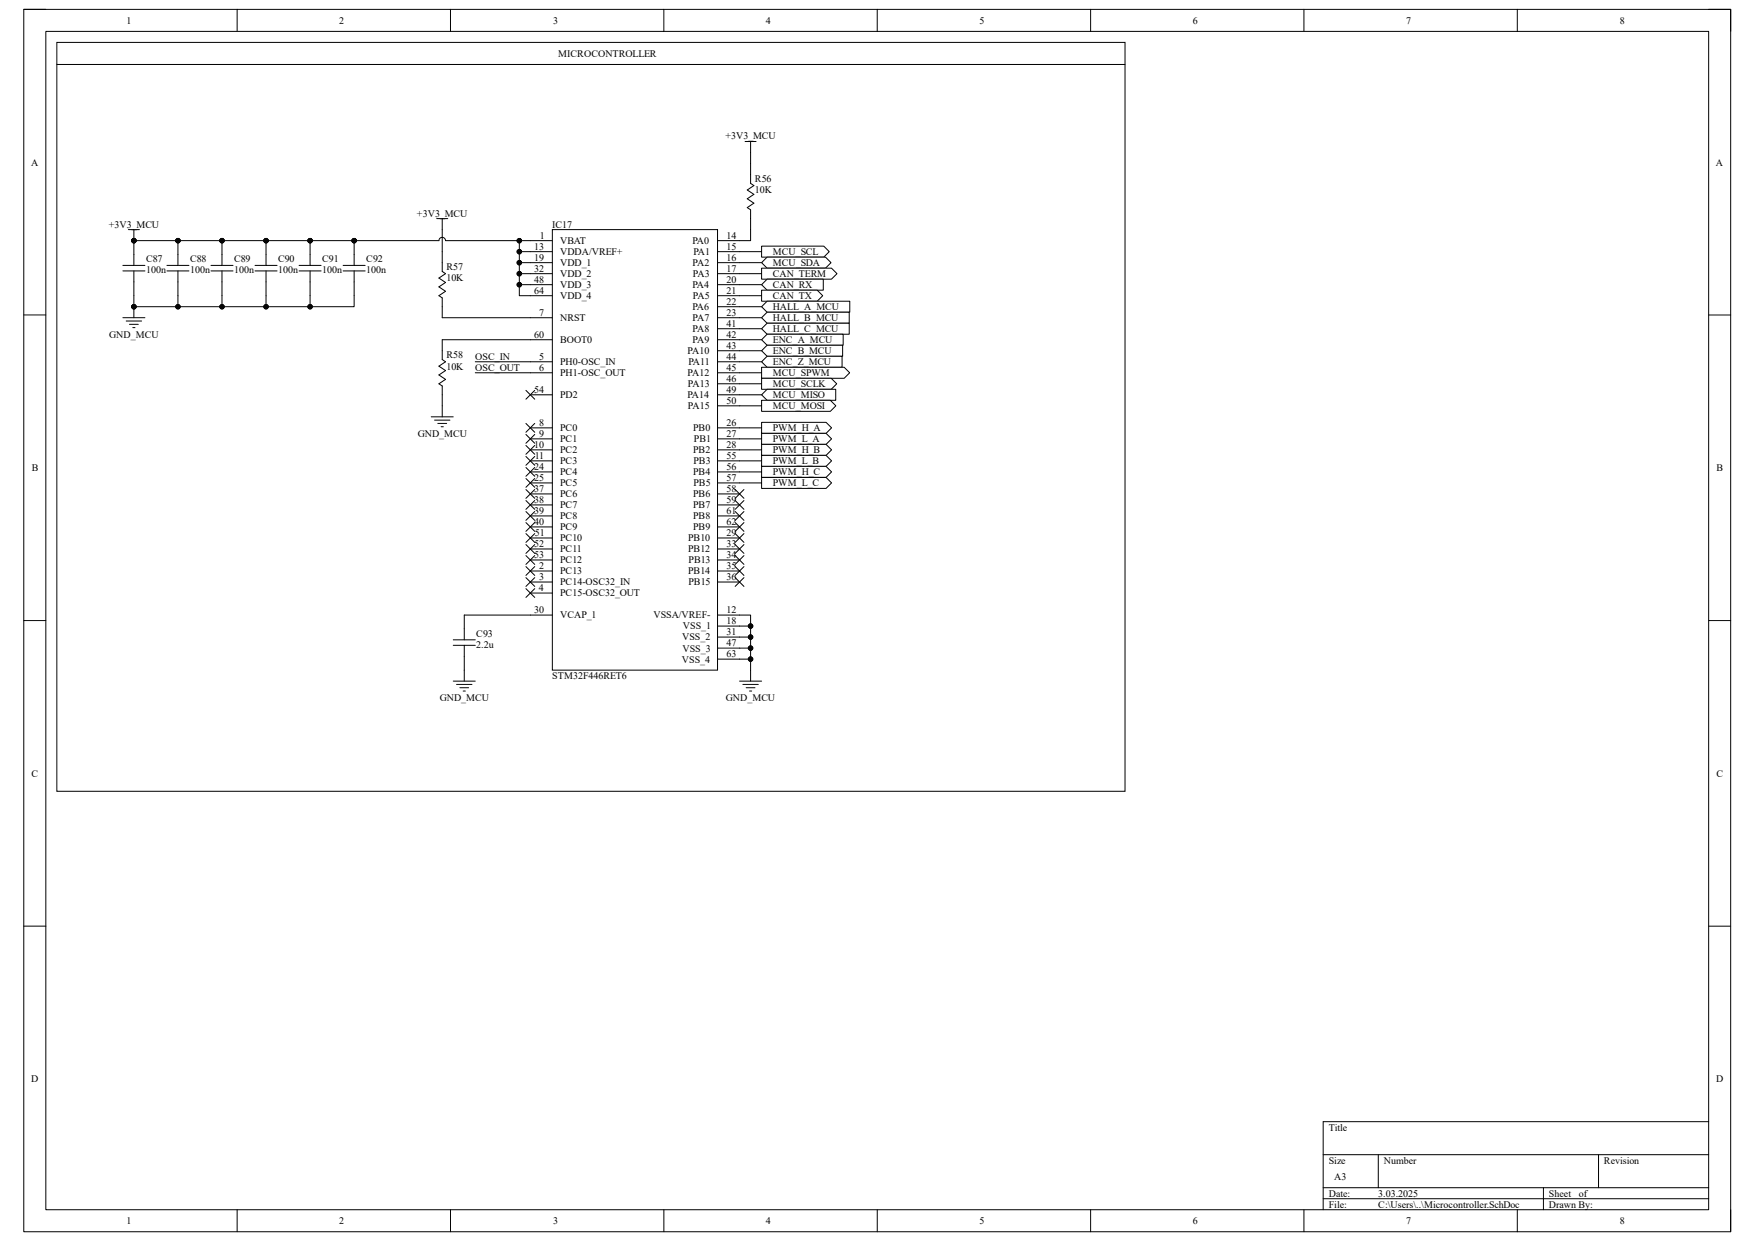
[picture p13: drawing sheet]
<svg xmlns="http://www.w3.org/2000/svg" width="297mm" height="210mm" viewBox="0 0 297 210" stroke-linecap="round" stroke-linejoin="round" font-family="sans-serif">
<defs><g id="words">
<g font-size="1.7">
<text x="21.4" y="4">1</text>
<text x="57.4" y="4">2</text>
<text x="93.6" y="4">3</text>
<text x="129.6" y="4">4</text>
<text x="165.8" y="4">5</text>
<text x="201.8" y="4">6</text>
<text x="238" y="4">7</text>
<text x="274.1" y="4">8</text>
<text x="94.5" y="9.6">MICROCONTROLLER</text>
<text x="122.8" y="23.6">+3V3_MCU</text>
<text x="5.3" y="28">A</text>
<text x="290.4" y="28">A</text>
<text x="127.8" y="30.9">R56</text>
<text x="127.8" y="32.7">10K</text>
<text x="18.4" y="38.5">+3V3_MCU</text>
<text x="70.6" y="36.7">+3V3_MCU</text>
<text x="91.4" y="40.4">1</text>
<text x="93.5" y="38.5">IC17</text>
<text x="94.8" y="41.3">VBAT</text>
<text x="117.2" y="41.3">PA0</text>
<text x="122.9" y="40.4">14</text>
<text x="24.7" y="44.4">C87</text>
<text x="24.7" y="46.2">100n</text>
<text x="32.2" y="44.4">C88</text>
<text x="32.2" y="46.2">100n</text>
<text x="39.6" y="44.4">C89</text>
<text x="39.6" y="46.2">100n</text>
<text x="47.1" y="44.4">C90</text>
<text x="47.1" y="46.2">100n</text>
<text x="54.5" y="44.4">C91</text>
<text x="54.5" y="46.2">100n</text>
<text x="62" y="44.4">C92</text>
<text x="62" y="46.2">100n</text>
<text x="75.6" y="45.8">R57</text>
<text x="75.6" y="47.6">10K</text>
<text x="90.4" y="44.1">19</text>
<text x="90.4" y="46">32</text>
<text x="90.4" y="47.8">48</text>
<text x="90.4" y="42.2">13</text>
<text x="94.8" y="43.2">VDDA/VREF+</text>
<text x="94.8" y="45">VDD_1</text>
<text x="94.8" y="46.9">VDD_2</text>
<text x="117.2" y="45">PA2</text>
<text x="117.3" y="46.9">PA3</text>
<text x="117.3" y="43.2">PA1</text>
<text x="122.9" y="42.2">15</text>
<text x="122.9" y="44.1">16</text>
<text x="122.9" y="46">17</text>
<text x="122.9" y="47.8">20</text>
<text x="130.8" y="43.2">MCU_SCL</text>
<text x="130.8" y="45">MCU_SDA</text>
<text x="130.8" y="46.9">CAN_TERM</text>
<text x="90.4" y="49.7">64</text>
<text x="91.2" y="53.4">7</text>
<text x="94.8" y="48.8">VDD_3</text>
<text x="94.8" y="50.6">VDD_4</text>
<text x="117.2" y="48.8">PA4</text>
<text x="117.2" y="52.5">PA6</text>
<text x="117.3" y="50.6">PA5</text>
<text x="122.9" y="49.7">21</text>
<text x="122.9" y="51.6">22</text>
<text x="122.9" y="53.4">23</text>
<text x="130.8" y="48.8">CAN_RX</text>
<text x="130.8" y="50.6">CAN_TX</text>
<text x="130.8" y="52.5">HALL_A_MCU</text>
<text x="18.5" y="57.1">GND_MCU</text>
<text x="90.4" y="57.1">60</text>
<text x="94.8" y="54.4">NRST</text>
<text x="94.8" y="58.1">BOOT0</text>
<text x="116.4" y="59.9">PA10</text>
<text x="117.2" y="54.4">PA7</text>
<text x="117.2" y="58.1">PA9</text>
<text x="117.2" y="56.2">PA8</text>
<text x="122.9" y="59">43</text>
<text x="122.9" y="57.1">42</text>
<text x="122.9" y="55.3">41</text>
<text x="130.8" y="54.4">HALL_B_MCU</text>
<text x="130.8" y="56.2">HALL_C_MCU</text>
<text x="130.8" y="58.1">ENC_A_MCU</text>
<text x="130.8" y="59.9">ENC_B_MCU</text>
<text x="75.6" y="60.7">R58</text>
<text x="75.6" y="62.6">10K</text>
<text x="80.4" y="60.9">OSC_IN</text>
<text x="80.4" y="62.7">OSC_OUT</text>
<text x="91.2" y="62.7">6</text>
<text x="91.3" y="60.9">5</text>
<text x="94.8" y="61.8">PH0-OSC_IN</text>
<text x="94.8" y="63.7">PH1-OSC_OUT</text>
<text x="116.4" y="63.7">PA12</text>
<text x="116.4" y="65.5">PA13</text>
<text x="116.5" y="61.8">PA11</text>
<text x="122.9" y="64.6">46</text>
<text x="122.9" y="62.7">45</text>
<text x="122.9" y="60.9">44</text>
<text x="130.8" y="61.8">ENC_Z_MCU</text>
<text x="130.8" y="63.7">MCU_SPWM</text>
<text x="130.8" y="65.5">MCU_SCLK</text>
<text x="90.4" y="66.5">54</text>
<text x="94.8" y="67.4">PD2</text>
<text x="116.3" y="67.4">PA14</text>
<text x="116.4" y="69.3">PA15</text>
<text x="122.9" y="68.3">50</text>
<text x="122.9" y="66.5">49</text>
<text x="130.8" y="67.4">MCU_MISO</text>
<text x="130.8" y="69.3">MCU_MOSI</text>
<text x="70.7" y="73.9">GND_MCU</text>
<text x="90.4" y="75.8">10</text>
<text x="90.5" y="77.6">11</text>
<text x="91.2" y="72.1">8</text>
<text x="91.2" y="73.9">9</text>
<text x="94.8" y="73">PC0</text>
<text x="94.8" y="74.8">PC1</text>
<text x="94.8" y="76.7">PC2</text>
<text x="117.3" y="73">PB0</text>
<text x="117.3" y="76.7">PB2</text>
<text x="117.4" y="74.8">PB1</text>
<text x="122.9" y="72.1">26</text>
<text x="122.9" y="73.9">27</text>
<text x="122.9" y="75.8">28</text>
<text x="122.9" y="77.6">55</text>
<text x="130.8" y="73">PWM_H_A</text>
<text x="130.8" y="74.8">PWM_L_A</text>
<text x="130.8" y="76.7">PWM_H_B</text>
<text x="5.4" y="79.8">B</text>
<text x="90.4" y="79.5">24</text>
<text x="90.4" y="83.2">37</text>
<text x="90.4" y="81.4">25</text>
<text x="94.8" y="78.6">PC3</text>
<text x="94.8" y="80.4">PC4</text>
<text x="94.8" y="82.3">PC5</text>
<text x="117.3" y="80.4">PB4</text>
<text x="117.3" y="82.3">PB5</text>
<text x="117.3" y="78.6">PB3</text>
<text x="122.9" y="83.2">58</text>
<text x="122.9" y="81.4">57</text>
<text x="122.9" y="79.5">56</text>
<text x="130.8" y="78.6">PWM_L_B</text>
<text x="130.8" y="80.4">PWM_H_C</text>
<text x="130.8" y="82.3">PWM_L_C</text>
<text x="290.5" y="79.8">B</text>
<text x="90.4" y="88.8">40</text>
<text x="90.4" y="87">39</text>
<text x="90.4" y="85.1">38</text>
<text x="94.8" y="89.7">PC9</text>
<text x="94.8" y="87.9">PC8</text>
<text x="94.8" y="86">PC7</text>
<text x="94.8" y="84.2">PC6</text>
<text x="117.3" y="89.7">PB9</text>
<text x="117.3" y="87.9">PB8</text>
<text x="117.3" y="86">PB7</text>
<text x="117.3" y="84.2">PB6</text>
<text x="122.9" y="88.8">62</text>
<text x="122.9" y="87">61</text>
<text x="122.9" y="85.1">59</text>
<text x="90.4" y="92.5">52</text>
<text x="90.4" y="94.4">53</text>
<text x="90.5" y="90.7">51</text>
<text x="94.8" y="95.3">PC12</text>
<text x="94.8" y="93.5">PC11</text>
<text x="94.8" y="91.6">PC10</text>
<text x="116.5" y="91.6">PB10</text>
<text x="116.5" y="93.5">PB12</text>
<text x="116.5" y="95.3">PB13</text>
<text x="122.9" y="90.7">29</text>
<text x="122.9" y="94.4">34</text>
<text x="122.9" y="92.5">33</text>
<text x="91.2" y="100">4</text>
<text x="91.2" y="96.3">2</text>
<text x="91.3" y="98.1">3</text>
<text x="94.8" y="97.2">PC13</text>
<text x="94.8" y="99.1">PC14-OSC32_IN</text>
<text x="94.8" y="100.9">PC15-OSC32_OUT</text>
<text x="116.5" y="97.2">PB14</text>
<text x="116.5" y="99.1">PB15</text>
<text x="122.9" y="98.1">36</text>
<text x="122.9" y="96.3">35</text>
<text x="80.6" y="107.7">C93</text>
<text x="90.4" y="103.7">30</text>
<text x="94.8" y="104.6">VCAP_1</text>
<text x="110.6" y="104.6">VSSA/VREF-</text>
<text x="115.6" y="106.5">VSS_1</text>
<text x="122.9" y="103.7">12</text>
<text x="122.9" y="105.6">18</text>
<text x="122.9" y="107.4">31</text>
<text x="80.6" y="109.6">2.2u</text>
<text x="115.4" y="112.1">VSS_4</text>
<text x="115.4" y="108.4">VSS_2</text>
<text x="115.5" y="110.3">VSS_3</text>
<text x="122.9" y="109.3">47</text>
<text x="122.9" y="111.2">63</text>
<text x="74.4" y="118.7">GND_MCU</text>
<text x="93.5" y="114.9">STM32F446RET6</text>
<text x="122.9" y="118.7">GND_MCU</text>
<text x="5.3" y="131.4">C</text>
<text x="290.5" y="131.4">C</text>
<text x="5.3" y="183.2">D</text>
<text x="290.4" y="183.2">D</text>
<text x="224.9" y="191.3">Title</text>
<text x="224.9" y="196.9">Size</text>
<text x="234.2" y="196.9">Number</text>
<text x="271.4" y="196.9">Revision</text>
<text x="224.9" y="202.5">Date:</text>
<text x="225.8" y="199.7">A3</text>
<text x="233.3" y="202.5">3.03.2025</text>
<text x="262.1" y="202.5">Sheet</text>
<text x="267.2" y="202.5">of</text>
<text x="21.4" y="207.2">1</text>
<text x="57.4" y="207.2">2</text>
<text x="93.6" y="207.2">3</text>
<text x="129.6" y="207.2">4</text>
<text x="165.8" y="207.2">5</text>
<text x="201.8" y="207.2">6</text>
<text x="224.9" y="204.4">File:</text>
<text x="233.3" y="204.4">C:\Users\..\Microcontroller.SchDoc</text>
<text x="238" y="207.2">7</text>
<text x="262.1" y="204.4">Drawn By:</text>
<text x="274.1" y="207.2">8</text>
</g>
</g></defs>
<path d="M4 1.6h288.9v206.8h-288.9z" fill="none" stroke="#000" stroke-width=".17"/>
<path d="M7.8 5.3h281.4v199.4h-281.4z" fill-rule="evenodd" fill="#fff"/>
<g fill="none" stroke="#000" stroke-width=".17">
<path d="M4 1.6h3.7M7.8 5.3h281.4v199.4h-281.4zM40.1 1.6v3.7M76.2 1.6v3.7M112.3 1.6v3.7M148.5 1.6v3.7M184.6 1.6v3.7M220.7 1.6v3.7M256.8 1.6v3.7M289.2 1.6h3.7v3.7M21.7 38.9h1.9M22.7 38.9v1.8"/>
<path d="M73.9 37h1.9M74.8 37v1.9M4 53.3h3.7M20.8 53.8h3.7M21.4 54.3h2.6M21.9 54.9h1.5M22.5 55.4h.3M22.7 51.9v1.9M289.2 53.3h3.7M73 70.5h3.7M73.5 71.1h2.6M74.1 71.7h1.5"/>
<path d="M74.7 72.2h.3M74.8 68.7v1.8M89 66.1l1.5 1.5M90.5 66.1l-1.5 1.5M4 105h3.8M289.2 105h3.7M4 156.7h3.8M289.2 156.7h3.7M223.9 195.4h65.3M233.3 195.4v5.6M270.5 195.4v5.6M289.2 189.8h-65.3v14.9"/>
<path d="M40.1 204.7v3.7M76.2 204.7v3.7M112.4 204.7v3.7M148.5 204.7v3.7M184.6 204.7v3.7M220.7 204.7v3.7M223.9 201h65.3M223.9 202.9h65.3M256.8 204.7v3.7M261.2 201v3.7M292.9 204.7v3.7"/>
<circle cx="22.7" cy="51.9" r=".37"/>
<circle cx="22.7" cy="40.7" r=".37"/>
</g>
<g fill="#000">
<circle cx="22.7" cy="51.9" r=".37"/>
<circle cx="22.7" cy="40.7" r=".37"/>
</g>
<path d="M128.9 41.7h10.5l.9 .9-.9 .9h-10.5z" fill-rule="evenodd" fill="#fff"/>
<path d="M128.9 41.7h10.5l.9 .9-.9 .9h-10.5z" fill="none" stroke="#000" stroke-width=".17"/>
<path d="M129.8 43.5h9.9l.9 .9-.9 1h-9.9l-.9-1z" fill-rule="evenodd" fill="#fff"/>
<path d="M129.8 43.5h9.9l.9 .9-.9 1h-9.9l-.9-1z" fill="none" stroke="#000" stroke-width=".17"/>
<path d="M128.9 45.4h11.8l1 .9-1 .9h-11.8z" fill-rule="evenodd" fill="#fff"/>
<path d="M128.9 45.4h11.8l1 .9-1 .9h-11.8z" fill="none" stroke="#000" stroke-width=".17"/>
<path d="M129.8 47.2h9.5v1.9h-9.5l-.9-.9z" fill-rule="evenodd" fill="#fff"/>
<path d="M129.8 47.2h9.5v1.9h-9.5l-.9-.9z" fill="none" stroke="#000" stroke-width=".17"/>
<path d="M128.9 49.1h9.4l.9 .9-.9 1h-9.4z" fill-rule="evenodd" fill="#fff"/>
<path d="M128.9 49.1h9.4l.9 .9-.9 1h-9.4z" fill="none" stroke="#000" stroke-width=".17"/>
<path d="M128.9 51.9l.9-.9h14v1.8h-14z" fill-rule="evenodd" fill="#fff"/>
<path d="M128.9 51.9l.9-.9h14v1.8h-14z" fill="none" stroke="#000" stroke-width=".17"/>
<path d="M129.8 52.8h13.9v1.9h-13.9l-.9-.9z" fill-rule="evenodd" fill="#fff"/>
<path d="M129.8 52.8h13.9v1.9h-13.9l-.9-.9z" fill="none" stroke="#000" stroke-width=".17"/>
<path d="M128.9 55.6l.9-.9h13.9v1.9h-13.9z" fill-rule="evenodd" fill="#fff"/>
<path d="M128.9 55.6l.9-.9h13.9v1.9h-13.9z" fill="none" stroke="#000" stroke-width=".17"/>
<path d="M129.8 56.6h12.9v1.8h-12.9l-.9-.9z" fill-rule="evenodd" fill="#fff"/>
<path d="M129.8 56.6h12.9v1.8h-12.9l-.9-.9z" fill="none" stroke="#000" stroke-width=".17"/>
<path d="M128.9 59.4l.9-1h12.8v1.9h-12.8z" fill-rule="evenodd" fill="#fff"/>
<path d="M128.9 59.4l.9-1h12.8v1.9h-12.8z" fill="none" stroke="#000" stroke-width=".17"/>
<path d="M129.8 60.3h12.7v1.9h-12.7l-.9-1z" fill-rule="evenodd" fill="#fff"/>
<path d="M129.8 60.3h12.7v1.9h-12.7l-.9-1z" fill="none" stroke="#000" stroke-width=".17"/>
<path d="M128.9 62.2h14l.9 .9-.9 .9h-14z" fill-rule="evenodd" fill="#fff"/>
<path d="M128.9 62.2h14l.9 .9-.9 .9h-14z" fill="none" stroke="#000" stroke-width=".17"/>
<path d="M128.9 64h11.8l.9 .9-.9 1h-11.8z" fill-rule="evenodd" fill="#fff"/>
<path d="M128.9 64h11.8l.9 .9-.9 1h-11.8z" fill="none" stroke="#000" stroke-width=".17"/>
<path d="M129.8 65.9h11.6v1.8h-11.6l-.9-.9z" fill-rule="evenodd" fill="#fff"/>
<path d="M129.8 65.9h11.6v1.8h-11.6l-.9-.9z" fill="none" stroke="#000" stroke-width=".17"/>
<path d="M128.9 67.7h11.6l1 1-1 .9h-11.6z" fill-rule="evenodd" fill="#fff"/>
<path d="M128.9 67.7h11.6l1 1-1 .9h-11.6z" fill="none" stroke="#000" stroke-width=".17"/>
<path d="M128.9 71.5h10.9l.9 .9-.9 .9h-10.9z" fill-rule="evenodd" fill="#fff"/>
<path d="M128.9 71.5h10.9l.9 .9-.9 .9h-10.9z" fill="none" stroke="#000" stroke-width=".17"/>
<path d="M128.9 73.3h10.9l.9 1-.9 .9h-10.9z" fill-rule="evenodd" fill="#fff"/>
<path d="M128.9 73.3h10.9l.9 1-.9 .9h-10.9z" fill="none" stroke="#000" stroke-width=".17"/>
<path d="M128.9 75.2h10.9l.9 .9-.9 1h-10.9z" fill-rule="evenodd" fill="#fff"/>
<path d="M128.9 75.2h10.9l.9 .9-.9 1h-10.9z" fill="none" stroke="#000" stroke-width=".17"/>
<path d="M128.9 77.1h10.9l.9 .9-.9 .9h-10.9z" fill-rule="evenodd" fill="#fff"/>
<path d="M128.9 77.1h10.9l.9 .9-.9 .9h-10.9z" fill="none" stroke="#000" stroke-width=".17"/>
<path d="M128.9 78.9h10.9l.9 1-.9 .9h-10.9z" fill-rule="evenodd" fill="#fff"/>
<path d="M128.9 78.9h10.9l.9 1-.9 .9h-10.9z" fill="none" stroke="#000" stroke-width=".17"/>
<path d="M128.9 80.8h10.9l.9 .9-.9 1h-10.9z" fill-rule="evenodd" fill="#fff"/>
<g fill="none" stroke="#000" stroke-width=".17">
<path d="M9.6 7.2h180.8v126.7h-180.8zM9.6 10.9h180.8M74.8 38.9v7l.6 .4-1.1 .8 1.1 .7-1.1 .7 1.1 .8-1.1 .7 .5 .4v3.4h15M126.1 24h1.9M127 24v7l.6 .4-1.1 .8 1.1 .7-1.1 .7 1.1 .8-1.1 .7 .5 .4v5.2h-1.8M20.8 44.9h3.7M20.8 45.8h3.7M22.7 45.8v6.1h7.4v-6.1M28.2 44.9h3.8M28.2 45.8h3.8M30.1 40.7v4.2M35.7 44.9h3.7"/>
<path d="M35.7 45.8h3.7M37.6 40.7v4.2M37.6 45.8v6.1M43.2 44.9h3.7M43.2 45.8h3.7M45 40.7v4.2M45 45.8v6.1M50.6 44.9h3.7M50.6 45.8h3.7M52.5 40.7v4.2M52.5 45.8v6.1M58.1 44.9h3.7"/>
<path d="M58.1 45.8h3.7M59.9 45.8v6.1h-29.8M59.9 40.7v4.2M75.4 40.7h12.5M75.4 40.7a.56 .56 0 0 0-.6-.5 .56 .56 0 0 0-.5 .5h-51.6v4.2M87.9 42.6h1.9M87.9 44.4h1.9M87.9 46.3h1.9M87.9 48.2h1.9M89.8 57.5h-15v3.3l.6 .4-1.1 .8 1.1 .7-1.1 .8 1.1 .7-1.1 .7 .5 .4v3.4M89.8 40.7h-1.9v9.3h1.9M125.2 42.6h3.7"/>
<path d="M125.2 44.4h3.7M125.2 46.3h3.7M125.2 48.2h3.7M125.2 53.8h3.7M125.2 57.5h3.7M125.2 59.4h3.7M125.2 55.6h3.7M125.2 51.9h3.7M125.2 50h3.7M80.4 61.2h9.4M80.4 63.1h9.4M89 71.7l1.5 1.5"/>
<path d="M89 73.5l1.5 1.5M89 75.4l1.5 1.5M89 77.2l1.5 1.5M89 79.1l1.5 1.5M90.5 71.7l-1.5 1.5M90.5 73.5l-1.5 1.5M90.5 75.4l-1.5 1.5M90.5 77.2l-1.5 1.5M90.5 79.1l-1.5 1.5M125.2 61.2h3.7M125.2 63.1h3.7M125.2 72.4h3.7"/>
<path d="M125.2 74.3h3.7M125.2 76.1h3.7M125.2 78h3.7M125.2 79.9h3.7M125.2 68.7h3.7M125.2 66.8h3.7M125.2 64.9h3.7M89 81l1.5 1.5M89 84.7l1.5 1.5M89 82.8l1.5 1.5M89 86.6l1.5 1.5M89 88.4l1.5 1.5"/>
<path d="M89 90.3l1.5 1.5M89 92.2l1.5 1.5M89 94l1.5 1.5M89 95.9l1.5 1.5M89 97.8l1.5 1.4M89 99.6l1.5 1.5M90.5 81l-1.5 1.5M90.5 84.7l-1.5 1.5M90.5 82.8l-1.5 1.5M90.5 86.6l-1.5 1.5M90.5 88.4l-1.5 1.5M90.5 90.3l-1.5 1.5"/>
<path d="M90.5 92.2l-1.5 1.5M90.5 94l-1.5 1.5M90.5 95.9l-1.5 1.5M90.5 97.8l-1.5 1.4M90.5 99.6l-1.5 1.5M124.4 82.8l1.5 1.5M124.4 84.7l1.5 1.5M124.4 86.6l1.5 1.5M124.4 88.4l1.5 1.5M124.4 90.3l1.5 1.5M124.4 94l1.5 1.5M124.4 92.2l1.5 1.5"/>
<path d="M124.4 95.9l1.5 1.5M124.4 97.8l1.5 1.4M125.2 81.7h3.7M125.9 82.8l-1.5 1.5M125.9 84.7l-1.5 1.5M125.9 86.6l-1.5 1.5M125.9 88.4l-1.5 1.5M125.9 90.3l-1.5 1.5M125.9 94l-1.5 1.5M125.9 92.2l-1.5 1.5M125.9 95.9l-1.5 1.5M125.9 97.8l-1.5 1.4"/>
<path d="M128.9 80.8h10.9l.9 .9-.9 1h-10.9zM76.7 115.3h3.7M76.7 108.3h3.7M76.7 109.2h3.7M77.3 115.8h2.6M77.8 116.4h1.5M78.4 116.9h.4M78.6 109.2v6.1M89.8 104.1h-11.2v4.2M125.2 104.1h1.8v11.2M125.2 115.3h3.7M125.2 111.5h1.8"/>
<path d="M125.2 109.7h1.8M125.2 107.8h1.8M125.2 105.9h1.8M125.7 115.8h2.6M126.3 116.4h1.5M126.8 116.9h.4"/>
<circle cx="22.7" cy="51.9" r=".37"/>
<circle cx="22.7" cy="40.7" r=".37"/>
<circle cx="30.1" cy="40.7" r=".37"/>
<circle cx="30.1" cy="51.9" r=".37"/>
<circle cx="37.6" cy="40.7" r=".37"/>
<circle cx="37.6" cy="51.9" r=".37"/>
<circle cx="45" cy="40.7" r=".37"/>
<circle cx="45" cy="51.9" r=".37"/>
<circle cx="52.5" cy="51.9" r=".37"/>
<circle cx="52.5" cy="40.7" r=".37"/>
<circle cx="59.9" cy="40.7" r=".37"/>
<circle cx="87.9" cy="44.5" r=".37"/>
<circle cx="87.9" cy="46.3" r=".37"/>
<circle cx="87.9" cy="42.6" r=".37"/>
<circle cx="87.9" cy="40.7" r=".37"/>
<circle cx="87.9" cy="48.2" r=".37"/>
<circle cx="127" cy="106" r=".37"/>
<circle cx="127" cy="111.5" r=".37"/>
<circle cx="127" cy="107.8" r=".37"/>
<circle cx="127" cy="109.7" r=".37"/>
</g>
<g fill="#000">
<circle cx="22.7" cy="51.9" r=".37"/>
<circle cx="22.7" cy="40.7" r=".37"/>
<circle cx="30.1" cy="40.7" r=".37"/>
<circle cx="30.1" cy="51.9" r=".37"/>
<circle cx="37.6" cy="40.7" r=".37"/>
<circle cx="37.6" cy="51.9" r=".37"/>
<circle cx="45" cy="40.7" r=".37"/>
<circle cx="45" cy="51.9" r=".37"/>
<circle cx="52.5" cy="51.9" r=".37"/>
<circle cx="52.5" cy="40.7" r=".37"/>
<circle cx="59.9" cy="40.7" r=".37"/>
<circle cx="87.9" cy="44.5" r=".37"/>
<circle cx="87.9" cy="46.3" r=".37"/>
<circle cx="87.9" cy="42.6" r=".37"/>
<circle cx="87.9" cy="40.7" r=".37"/>
<circle cx="87.9" cy="48.2" r=".37"/>
<circle cx="127" cy="106" r=".37"/>
<circle cx="127" cy="111.5" r=".37"/>
<circle cx="127" cy="107.8" r=".37"/>
<circle cx="127" cy="109.7" r=".37"/>
</g>
<path d="M93.5 38.9h27.9v74.5h-27.9z" fill-rule="evenodd" fill="#fff"/>
<g fill="none" stroke="#000" stroke-width=".17">
<path d="M93.5 38.9h27.9v74.5h-27.9zM89.8 40.7h3.7M89.8 53.8h3.7M89.8 42.6h3.7M89.8 44.4h3.7M89.8 46.3h3.7M89.8 48.2h3.7M89.8 50h3.7M89.8 57.5h3.7M121.4 40.7h3.8M121.4 53.8h3.8M121.4 42.6h3.8"/>
<path d="M121.4 44.4h3.8M121.4 46.3h3.8M121.4 48.2h3.8M121.4 50h3.8M121.4 51.9h3.8M121.4 59.4h3.8M121.4 57.5h3.8M121.4 55.6h3.8M89.8 61.2h3.7M89.8 63.1h3.7M89.8 72.4h3.7M89.8 74.3h3.7"/>
<path d="M89.8 76.1h3.7M89.8 78h3.7M89.8 79.9h3.7M89.8 66.8h3.7M121.4 61.2h3.8M121.4 63.1h3.8M121.4 72.4h3.8M121.4 74.3h3.8M121.4 76.1h3.8M121.4 78h3.8M121.4 79.9h3.8M121.4 64.9h3.8"/>
<path d="M121.4 66.8h3.8M121.4 68.7h3.8M89.8 96.6h3.7M89.8 98.5h3.7M89.8 81.7h3.7M89.8 91h3.7M89.8 89.2h3.7M89.8 87.3h3.7M89.8 85.4h3.7M89.8 83.6h3.7M89.8 94.8h3.7M89.8 92.9h3.7"/>
<path d="M121.4 96.6h3.8M121.4 98.5h3.8M121.4 81.7h3.8M121.4 91h3.8M121.4 89.2h3.8M121.4 87.3h3.8M121.4 85.4h3.8M121.4 83.6h3.8M121.4 94.8h3.8M121.4 92.9h3.8M89.8 100.4h3.7M89.8 104.1h3.7"/>
<path d="M121.4 104.1h3.8M121.4 105.9h3.8M121.4 107.8h3.8M121.4 109.7h3.8M121.4 111.5h3.8"/>
</g>
<use href="#words"/>
</svg>
